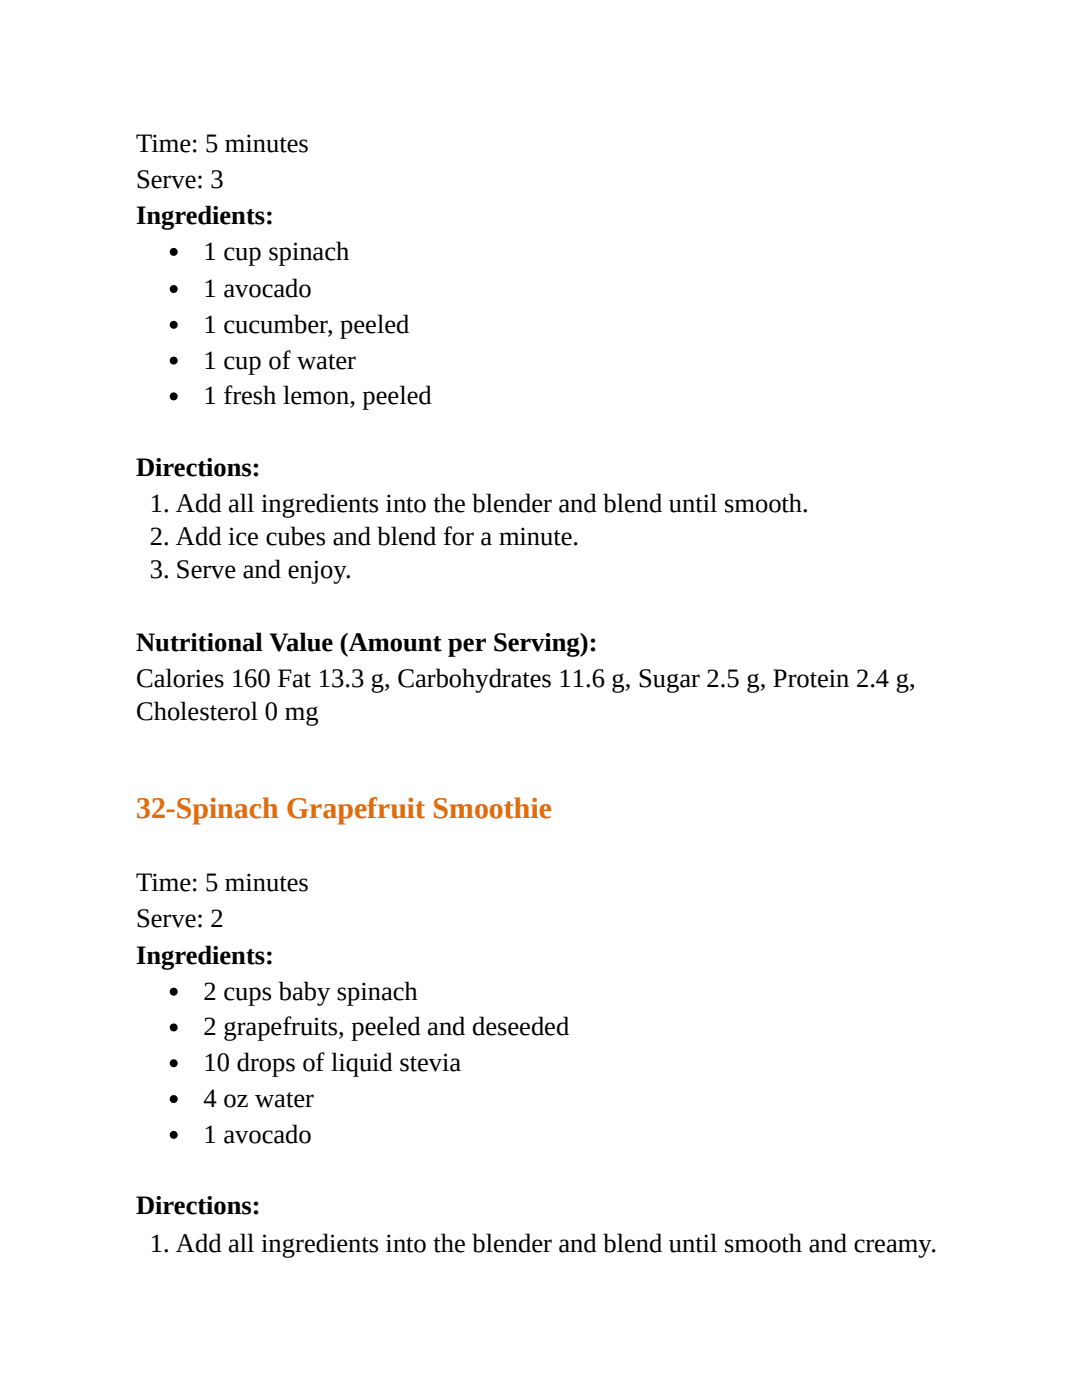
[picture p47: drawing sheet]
<svg xmlns="http://www.w3.org/2000/svg" width="216mm" height="279mm" viewBox="0 0 216 279" stroke-linecap="round" stroke-linejoin="round" font-family="sans-serif">
<defs><g id="words">
<text font-size="6" fill="#e36c0a" x="27.2" y="163.2">32-Spinach Grapefruit Smoothie</text>
<g font-size="5.3">
<text x="27.2" y="30.4">Time: 5 minutes</text>
<text x="27.2" y="37.6">Serve: 3</text>
<text x="27.2" y="44.7">Ingredients:</text>
<text x="40.6" y="51.9">1 cup spinach</text>
<text x="40.6" y="59.3">1 avocado</text>
<text x="40.6" y="66.4">1 cucumber, peeled</text>
<text x="40.6" y="73.6">1 cup of water</text>
<text x="40.6" y="80.7">1 fresh lemon, peeled</text>
<text x="27.2" y="95">Directions:</text>
<text x="29.9" y="102.1">1. Add all ingredients into the blender and blend until smooth.</text>
<text x="29.9" y="108.7">2. Add ice cubes and blend for a minute.</text>
<text x="29.9" y="115.4">3. Serve and enjoy.</text>
<text x="27.2" y="129.9">Nutritional Value (Amount per Serving):</text>
<text x="27.2" y="137.1">Calories 160 Fat 13.3 g, Carbohydrates 11.6 g, Sugar 2.5 g, Protein 2.4 g,</text>
<text x="27.2" y="143.7">Cholesterol 0 mg</text>
<text x="27.2" y="177.8">Time: 5 minutes</text>
<text x="27.2" y="184.9">Serve: 2</text>
<text x="27.2" y="192.4">Ingredients:</text>
<text x="40.6" y="199.5">2 cups baby spinach</text>
<text x="40.6" y="206.6">2 grapefruits, peeled and deseeded</text>
<text x="40.6" y="213.8">10 drops of liquid stevia</text>
<text x="40.6" y="220.9">4 oz water</text>
<text x="40.6" y="228.1">1 avocado</text>
<text x="27.2" y="242.4">Directions:</text>
<text x="29.9" y="249.8">1. Add all ingredients into the blender and blend until smooth and creamy.</text>
</g>
</g></defs>
<g fill="#000">
<circle cx="34.7" cy="57.7" r=".79"/>
<circle cx="34.7" cy="50.3" r=".79"/>
<circle cx="34.7" cy="79.1" r=".79"/>
<circle cx="34.7" cy="72" r=".79"/>
<circle cx="34.7" cy="64.8" r=".79"/>
<circle cx="34.7" cy="197.9" r=".79"/>
<circle cx="34.7" cy="205.1" r=".79"/>
<circle cx="34.7" cy="212.2" r=".79"/>
<circle cx="34.7" cy="219.3" r=".79"/>
<circle cx="34.7" cy="226.5" r=".79"/>
</g>
<use href="#words"/>
</svg>
